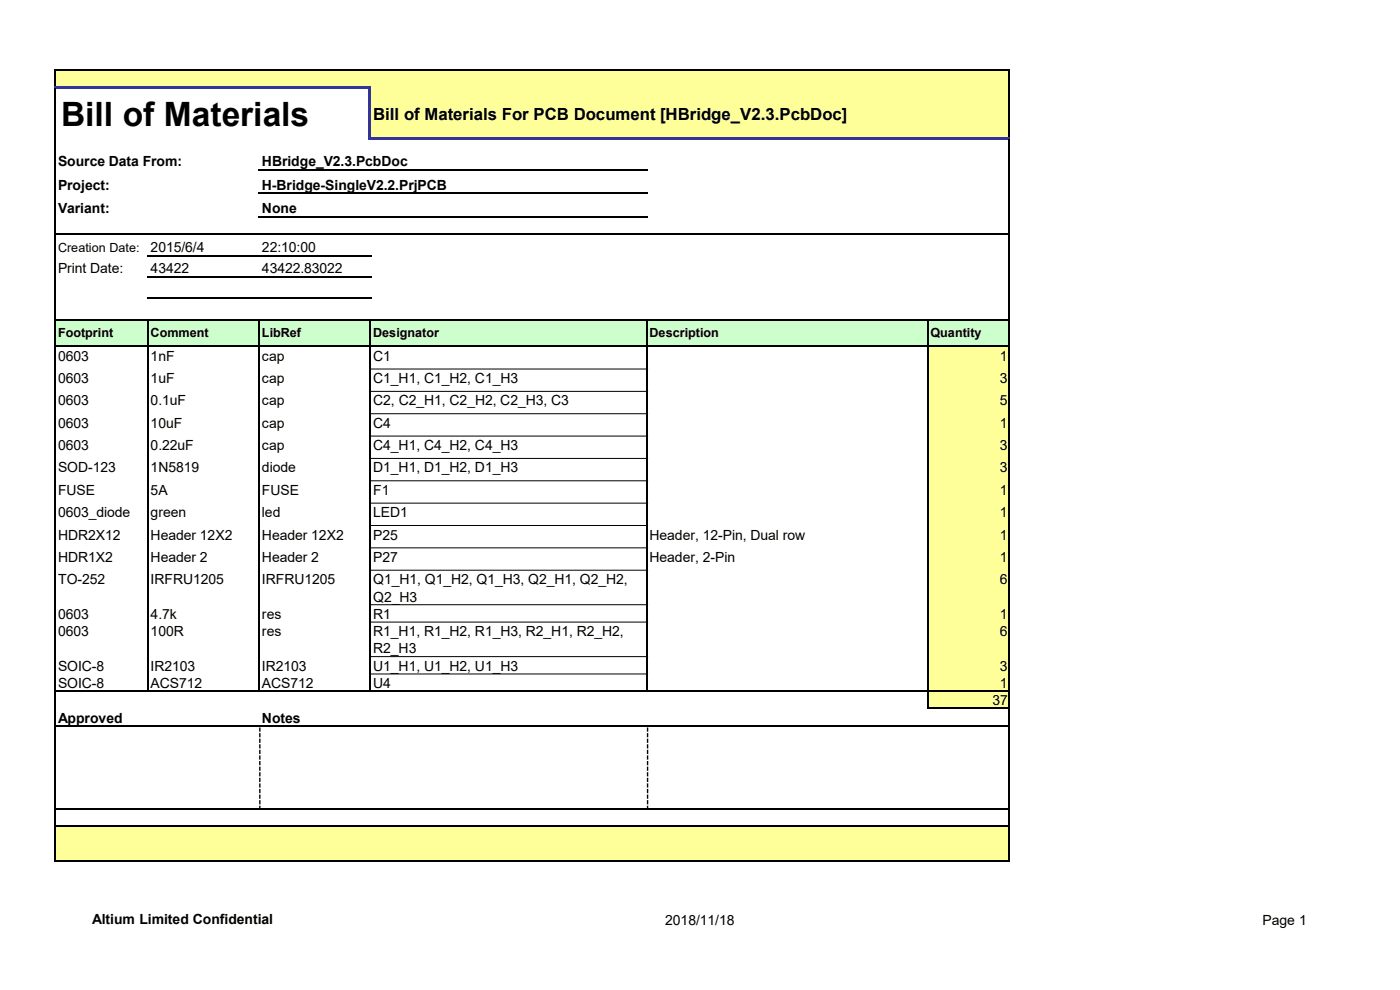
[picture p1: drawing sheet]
<svg xmlns="http://www.w3.org/2000/svg" width="297mm" height="210mm" viewBox="0 0 297 210" stroke-linecap="round" stroke-linejoin="round" font-family="sans-serif">
<defs><g id="words">
<text font-size="7.1" x="12.9" y="26.7">Bill of Materials</text>
<g font-size="3.6">
<text x="79.2" y="25.4">Bill of Materials For PCB Documen</text>
<text x="137.9" y="25.4">t [HBridge_V2.3.PcbDoc]</text>
</g>
<g font-size="3">
<text x="12.3" y="35.3">Source Data From:</text>
<text x="55.6" y="35.3">HBridge_V2.3.PcbDoc</text>
<text x="12.3" y="40.2">Project:</text>
<text x="55.6" y="40.2">H-Bridge-SingleV2.2.PrjPCB</text>
<text x="12.3" y="45.2">Variant:</text>
<text x="55.6" y="45.2">None</text>
<text x="32" y="53.4">2015/6/4</text>
<text x="55.6" y="53.4">22:10:00</text>
<text x="12.3" y="58">Print Date:</text>
<text x="32" y="58">43422</text>
<text x="55.6" y="58">43422.83022</text>
<text x="12.3" y="76.5">0603</text>
<text x="32" y="76.5">1nF</text>
<text x="55.6" y="76.5">cap</text>
<text x="79.2" y="76.5">C1</text>
<text x="212.1" y="76.5">1</text>
<text x="12.3" y="81.3">0603</text>
<text x="32" y="81.3">1uF</text>
<text x="55.6" y="81.3">cap</text>
<text x="79.2" y="81.3">C1_H1, C1_H2, C1_H3</text>
<text x="212.1" y="81.3">3</text>
<text x="12.3" y="86">0603</text>
<text x="32" y="86">0.1uF</text>
<text x="55.6" y="86">cap</text>
<text x="79.2" y="86">C2, C2_H1, C2_H2, C2_H3, C3</text>
<text x="212.1" y="86">5</text>
<text x="12.3" y="90.7">0603</text>
<text x="12.3" y="95.5">0603</text>
<text x="32" y="90.7">10uF</text>
<text x="32" y="95.5">0.22uF</text>
<text x="55.6" y="90.7">cap</text>
<text x="55.6" y="95.5">cap</text>
<text x="79.2" y="90.7">C4</text>
<text x="79.2" y="95.5">C4_H1, C4_H2, C4_H3</text>
<text x="212.1" y="90.7">1</text>
<text x="212.1" y="95.5">3</text>
<text x="12.3" y="100.2">SOD-123</text>
<text x="32" y="100.2">1N5819</text>
<text x="55.6" y="100.2">diode</text>
<text x="79.2" y="100.2">D1_H1, D1_H2, D1_H3</text>
<text x="212.1" y="100.2">3</text>
<text x="12.3" y="105">FUSE</text>
<text x="32" y="105">5A</text>
<text x="55.6" y="105">FUSE</text>
<text x="79.2" y="105">F1</text>
<text x="212.1" y="105">1</text>
<text x="12.3" y="109.7">0603_diode</text>
<text x="32" y="109.7">green</text>
<text x="55.6" y="109.7">led</text>
<text x="79.2" y="109.7">LED1</text>
<text x="212.1" y="109.7">1</text>
<text x="12.3" y="114.4">HDR2X12</text>
<text x="12.3" y="119.2">HDR1X2</text>
<text x="32" y="114.4">Header 12X2</text>
<text x="32" y="119.2">Header 2</text>
<text x="55.6" y="114.4">Header 12X2</text>
<text x="55.6" y="119.2">Header 2</text>
<text x="79.2" y="114.4">P25</text>
<text x="79.2" y="119.2">P27</text>
<text x="137.8" y="114.4">Header, 12-Pin, Dual row</text>
<text x="137.8" y="119.2">Header, 2-Pin</text>
<text x="212.1" y="114.4">1</text>
<text x="212.1" y="119.2">1</text>
<text x="12.3" y="123.9">TO-252</text>
<text x="32" y="123.9">IRFRU1205</text>
<text x="55.6" y="123.9">IRFRU1205</text>
<text x="79.2" y="123.9">Q1_H1, Q1_H2, Q1_H3, Q2_H1, Q2_H2,</text>
<text x="212.1" y="123.9">6</text>
<text x="12.3" y="131.2">0603</text>
<text x="32" y="131.2">4.7k</text>
<text x="55.6" y="131.2">res</text>
<text x="79.2" y="127.6">Q2_H3</text>
<text x="79.2" y="131.2">R1</text>
<text x="212.1" y="131.2">1</text>
<text x="12.3" y="134.9">0603</text>
<text x="32" y="134.9">100R</text>
<text x="55.6" y="134.9">res</text>
<text x="79.2" y="134.9">R1_H1, R1_H2, R1_H3, R2_H1, R2_H2,</text>
<text x="212.1" y="134.9">6</text>
<text x="12.3" y="142.3">SOIC-8</text>
<text x="32" y="142.3">IR2103</text>
<text x="55.6" y="142.3">IR2103</text>
<text x="79.2" y="138.6">R2_H3</text>
<text x="79.2" y="142.3">U1_H1, U1_H2, U1_H3</text>
<text x="212.1" y="142.3">3</text>
<text x="12.3" y="145.9">SOIC-8</text>
<text x="32" y="145.9">ACS712</text>
<text x="55.6" y="145.9">ACS712</text>
<text x="79.2" y="145.9">U4</text>
<text x="210.5" y="149.6">37</text>
<text x="212.1" y="145.9">1</text>
<text x="12.3" y="153.4">Approved</text>
<text x="55.6" y="153.4">Notes</text>
<text x="19.6" y="196">Altium Limited Confidential</text>
<text x="141.1" y="196.3">2018/11/18</text>
<text x="267.8" y="196.3">Page 1</text>
</g>
<g font-size="2.7">
<text x="12.3" y="53.5">Creation Date:</text>
<text x="12.3" y="71.6">Footprint</text>
<text x="32" y="71.6">Comment</text>
<text x="55.6" y="71.6">LibRef</text>
<text x="79.2" y="71.6">Designator</text>
<text x="137.8" y="71.6">Description</text>
<text x="197.4" y="71.6">Quantity</text>
</g>
</g></defs>
<g fill="#ff9">
<path d="M11.8 14.9h19.7v3.9h-19.7z" fill-rule="evenodd"/>
<path d="M31.5 14.9h23.6v3.9h-23.6z" fill-rule="evenodd"/>
<path d="M55.1 14.9h23.6v3.9h-23.6z" fill-rule="evenodd"/>
<path d="M78.7 14.9h58.7v3.9h-58.7z" fill-rule="evenodd"/>
<path d="M137.3 14.9h59.7v3.9h-59.7z" fill-rule="evenodd"/>
<path d="M196.9 14.9h17.3v3.9h-17.3z" fill-rule="evenodd"/>
<path d="M78.7 18.8h58.7v10.8h-58.7z" fill-rule="evenodd"/>
<path d="M137.3 18.8h59.7v10.8h-59.7z" fill-rule="evenodd"/>
<path d="M196.9 18.8h17.3v10.8h-17.3z" fill-rule="evenodd"/>
<path d="M196.9 73.5h17.3v4.8h-17.3z" fill-rule="evenodd"/>
<path d="M196.9 78.2h17.3v4.8h-17.3z" fill-rule="evenodd"/>
<path d="M196.9 83h17.3v4.8h-17.3z" fill-rule="evenodd"/>
<path d="M196.9 87.7h17.3v4.8h-17.3z" fill-rule="evenodd"/>
<path d="M196.9 92.5h17.3v4.7h-17.3z" fill-rule="evenodd"/>
<path d="M196.9 97.2h17.3v4.8h-17.3z" fill-rule="evenodd"/>
<path d="M196.9 101.9h17.3v4.8h-17.3z" fill-rule="evenodd"/>
<path d="M196.9 106.7h17.3v4.8h-17.3z" fill-rule="evenodd"/>
<path d="M196.9 111.4h17.3v4.8h-17.3z" fill-rule="evenodd"/>
<path d="M196.9 116.2h17.3v4.7h-17.3z" fill-rule="evenodd"/>
<path d="M196.9 120.9h17.3v7.4h-17.3z" fill-rule="evenodd"/>
<path d="M196.9 128.2h17.3v3.8h-17.3z" fill-rule="evenodd"/>
<path d="M196.9 131.9h17.3v7.4h-17.3z" fill-rule="evenodd"/>
<path d="M196.9 139.2h17.3v3.8h-17.3z" fill-rule="evenodd"/>
<path d="M196.9 142.9h17.3v3.7h-17.3z" fill-rule="evenodd"/>
<path d="M196.9 146.6h17.3v3.7h-17.3z" fill-rule="evenodd"/>
</g>
<g fill="#cfc">
<path d="M11.8 67.9h19.7v5.6h-19.7z" fill-rule="evenodd"/>
<path d="M31.5 67.9h23.6v5.6h-23.6z" fill-rule="evenodd"/>
<path d="M55.1 67.9h23.6v5.6h-23.6z" fill-rule="evenodd"/>
<path d="M78.7 67.9h58.7v5.6h-58.7z" fill-rule="evenodd"/>
<path d="M137.3 67.9h59.7v5.6h-59.7z" fill-rule="evenodd"/>
<path d="M196.9 67.9h17.3v5.6h-17.3z" fill-rule="evenodd"/>
</g>
<g fill="#ff9">
<path d="M11.8 175.4h19.7v3.7h-19.7z" fill-rule="evenodd"/>
<path d="M31.5 175.4h23.6v3.7h-23.6z" fill-rule="evenodd"/>
<path d="M55.1 175.4h23.6v3.7h-23.6z" fill-rule="evenodd"/>
<path d="M78.7 175.4h58.7v3.7h-58.7z" fill-rule="evenodd"/>
<path d="M137.3 175.4h59.7v3.7h-59.7z" fill-rule="evenodd"/>
<path d="M196.9 175.4h17.3v3.7h-17.3z" fill-rule="evenodd"/>
<path d="M11.8 179.1h19.7v3.7h-19.7z" fill-rule="evenodd"/>
<path d="M31.5 179.1h23.6v3.7h-23.6z" fill-rule="evenodd"/>
<path d="M55.1 179.1h23.6v3.7h-23.6z" fill-rule="evenodd"/>
<path d="M78.7 179.1h58.7v3.7h-58.7z" fill-rule="evenodd"/>
<path d="M137.3 179.1h59.7v3.7h-59.7z" fill-rule="evenodd"/>
<path d="M196.9 179.1h17.3v3.7h-17.3z" fill-rule="evenodd"/>
</g>
<path d="M11.6 14.8h202.6" fill="none" stroke="#000" stroke-width=".3"/>
<g fill="#339">
<path d="M11.6 18.2h67.1v.6h-67.1z" fill-rule="evenodd"/>
<path d="M78.7 29h135.5v.6h-135.5z" fill-rule="evenodd"/>
</g>
<g fill="none" stroke="#000" stroke-width=".21">
<path d="M78.7 78.3h58.7M78.7 83h58.7M78.7 87.8h58.7M78.7 92.5h58.7M78.7 97.2h58.7M78.7 102h58.7M78.7 106.7h58.7M78.7 111.5h58.7M78.7 116.2h58.7M78.7 120.9h58.7M78.7 128.3h58.7M78.7 132h58.7"/>
<path d="M78.7 139.3h58.7M78.7 143h58.7"/>
</g>
<path d="M55.1 154.2v17.4" fill="none" stroke="#000" stroke-width=".3" stroke-dasharray=".9 .3" stroke-dashoffset="165.9" stroke-linecap="butt"/>
<g fill="none" stroke="#000" stroke-width=".3">
<path d="M11.7 14.6v3.6M11.7 18.8v164M54.8 36.1h82.6M11.6 49.7h202.6M31.2 54.2h47.5M31.2 58.7h47.5M54.8 41h82.6M54.8 46h82.6M11.6 67.8h202.6M11.6 73.4h202.6M31.2 63.3h47.5M31.3 67.6v79"/>
<path d="M55 67.6v79M11.6 146.5h202.6M11.6 154.1h202.6M196.7 150.2h17.5M11.6 171.6h202.6M11.6 175.3h202.6M11.6 182.6h202.6"/>
</g>
<path d="M78.1 18.5h.6v11.1h-.6z" fill-rule="evenodd" fill="#339"/>
<path d="M137.4 154.2v17.4" fill="none" stroke="#000" stroke-width=".3" stroke-dasharray=".9 .3" stroke-dashoffset="165.9" stroke-linecap="butt"/>
<path d="M214.1 14.6v14.4M214.1 29.6v153.2M78.6 67.6v79M137.2 67.6v79M196.8 67.6v82.7" fill="none" stroke="#000" stroke-width=".3"/>
<use href="#words"/>
</svg>
